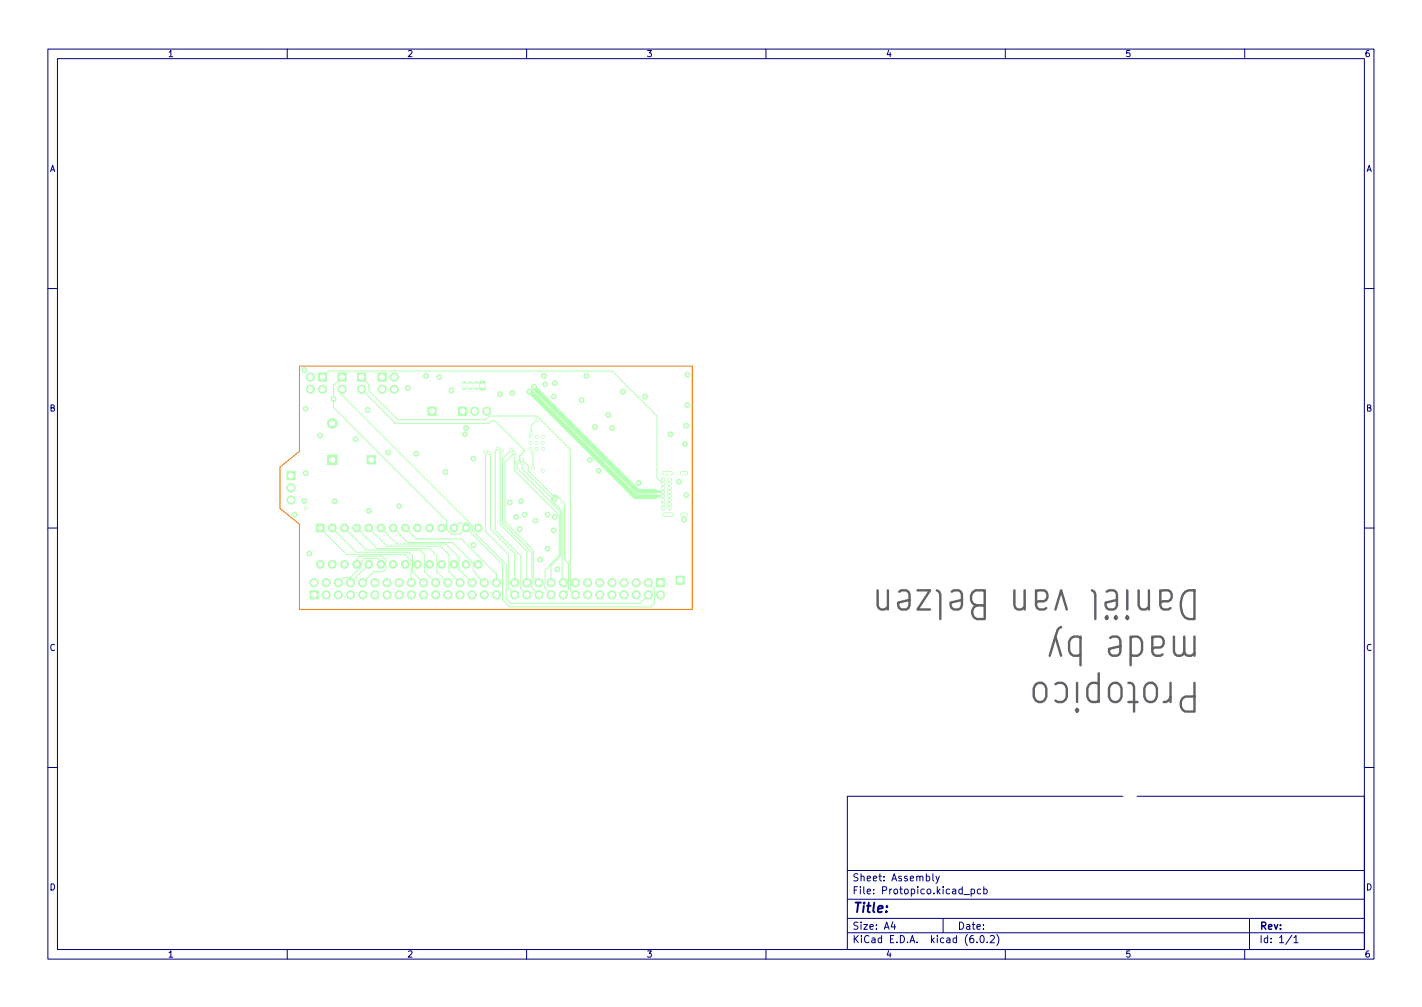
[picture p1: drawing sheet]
<svg xmlns="http://www.w3.org/2000/svg" width="297mm" height="210mm" viewBox="0 0 297 210" stroke-linecap="round" stroke-linejoin="round" font-family="sans-serif">
<defs><g id="words">
<g font-size="8.4" fill="#626262">
<text x="251" y="123" transform="rotate(-180 251 123)">Daniël van Belzen</text>
<text x="251" y="132.6" transform="rotate(-180 251 132.6)">made by</text>
<text x="251" y="142.3" transform="rotate(-180 251 142.3)">Protopico</text>
</g>
<text font-size="2.8" fill="#000080" x="178" y="190.6">Title:</text>
<g font-size="2.1" fill="#000080">
<text x="178" y="184">Sheet: Assembly</text>
<text x="178" y="186.7">File: Protopico.kicad_pcb</text>
<text x="178" y="196.9">KiCad E.D.A. kicad (6.0.2)</text>
<text x="178" y="194.1">Size: A4</text>
<text x="200" y="194.1">Date:</text>
<text x="263" y="194.1">Rev:</text>
<text x="263" y="196.9">Id: 1/1</text>
</g>
<g font-size="1.8" fill="#000080">
<text x="35" y="11.9">1</text>
<text x="85" y="11.9">2</text>
<text x="135" y="11.9">3</text>
<text x="185" y="11.9">4</text>
<text x="235" y="11.9">5</text>
<text x="285" y="11.9">6</text>
<text x="10.3" y="35.9">A</text>
<text x="285.3" y="35.9">A</text>
<text x="10.3" y="85.9">B</text>
<text x="285.3" y="85.9">B</text>
<text x="10.3" y="135.9">C</text>
<text x="285.3" y="135.9">C</text>
<text x="10.3" y="185.9">D</text>
<text x="285.3" y="185.9">D</text>
<text x="35" y="199.9">1</text>
<text x="85" y="199.9">2</text>
<text x="135" y="199.9">3</text>
<text x="185" y="199.9">4</text>
<text x="235" y="199.9">5</text>
<text x="285" y="199.9">6</text>
</g>
</g></defs>
<g fill="none" stroke="#000080" stroke-width=".21">
<path d="M10 10.2h277v190.1h-277zM12 12.2h273v186.1h-273zM60 10.2v2M110 10.2v2M160 10.2v2M210 10.2v2M260 10.2v2M10 60.2h2M285 60.2h2M10 110.2h2M285 110.2h2M10 160.2h2"/>
<path d="M177 166.3h108v32h-108zM285 160.2h2M60 198.3v2M110 198.3v2M160 198.3v2M177 194.8h108M177 191.8h108M177 187.8h108M177 181.8h108M186.5 192.5l-.4 1h1M186.9 193v1M194.9 182.4v1.3l.2 .2"/>
<path d="M195.5 182.9l.4 1M196.2 182.9l-.5 1.4-.2 .1M197 191.8v3M201.4 186.8h1.1M202.9 185.7l.4-.1 .3 .3-.2 .7h-.5M202.9 185.6v1.5M204.1 196.7v.1M204.9 185.7l-.5-.1-.3 .3 .2 .7h.6M204.9 195.4l.2-.1a.8 .8 0 0 1 .5 .8 .8 .8 0 0 1-.5 .7 1 1 0 0 1-.2-1.4zM205.5 185.7l.4-.1 .3 .3-.1 .7h-.6M205.5 185.1v1.5M206.2 196.7v.1"/>
<path d="M206.9 195.5l.5-.2 .3 .5-.9 1h.9M208.2 195.1a1.72 1.72 0 0 1 0 2.3M210 198.3v2M260 198.3v2M261 191.8v6.5M269.9 195.3l-1.3 1.9M270.3 195.8l.4-.5v1.5M270.3 196.8h.8"/>
</g>
<g fill="#b3ffb3" stroke="#b3ffb3" stroke-width=".21">
<path d="M95.8 85h1.7v1.7h-1.7z"/>
<path d="M59.9 98.5h1.7v1.7h-1.7z"/>
<path d="M141.2 120.3h1.7v1.7h-1.7z"/>
<path d="M100.2 79.6h1.1v1.8h-1.1z"/>
<path d="M76.7 95.2h1.7v1.7h-1.7z"/>
<path d="M66.1 109.4h1.6v1.6h-1.6z"/>
<path d="M89.4 85h1.7v1.7h-1.7z"/>
<path d="M70.6 77.9h1.7v1.7h-1.7z"/>
<path d="M66.5 77.9h1.7v1.7h-1.7z"/>
<path d="M74.7 77.9h1.7v1.7h-1.7z"/>
<path d="M137.1 120.8h1.7v1.7h-1.7z"/>
<path d="M68.4 95h2v2h-2z"/>
<path d="M79 77.9h1.7v1.7h-1.7z"/>
<path d="M64.8 123.4h1.7v1.7h-1.7z"/>
<circle cx="112.1" cy="93.7" r=".3"/>
<circle cx="113.4" cy="93.7" r=".3"/>
<circle cx="110.8" cy="91.2" r=".3"/>
<circle cx="110.8" cy="92.5" r=".3"/>
<circle cx="112.1" cy="92.5" r=".3"/>
<circle cx="110.8" cy="93.7" r=".3"/>
<circle cx="113.4" cy="92.5" r=".3"/>
<circle cx="112.1" cy="91.2" r=".3"/>
<circle cx="113.4" cy="91.2" r=".3"/>
<circle cx="101.7" cy="85.8" r=".85"/>
<circle cx="99.2" cy="85.8" r=".85"/>
<circle cx="60.8" cy="101.9" r=".85"/>
<circle cx="60.8" cy="104.4" r=".85"/>
<circle cx="69.4" cy="110.2" r=".8"/>
<circle cx="72" cy="110.2" r=".8"/>
<circle cx="74.5" cy="110.2" r=".8"/>
<circle cx="77" cy="110.2" r=".8"/>
<circle cx="79.6" cy="110.2" r=".8"/>
<circle cx="82.1" cy="110.2" r=".8"/>
<circle cx="84.7" cy="110.2" r=".8"/>
<circle cx="87.2" cy="110.2" r=".8"/>
<circle cx="89.7" cy="110.2" r=".8"/>
<circle cx="92.3" cy="110.2" r=".8"/>
<circle cx="94.8" cy="110.2" r=".8"/>
<circle cx="97.4" cy="110.2" r=".8"/>
<circle cx="99.9" cy="110.2" r=".8"/>
<circle cx="99.9" cy="117.9" r=".8"/>
<circle cx="97.4" cy="117.9" r=".8"/>
<circle cx="94.8" cy="117.9" r=".8"/>
<circle cx="92.3" cy="117.9" r=".8"/>
<circle cx="89.7" cy="117.9" r=".8"/>
<circle cx="87.2" cy="117.9" r=".8"/>
<circle cx="84.7" cy="117.9" r=".8"/>
<circle cx="82.1" cy="117.9" r=".8"/>
<circle cx="79.6" cy="117.9" r=".8"/>
<circle cx="77" cy="117.9" r=".8"/>
<circle cx="74.5" cy="117.9" r=".8"/>
<circle cx="72" cy="117.9" r=".8"/>
<circle cx="69.4" cy="117.9" r=".8"/>
<circle cx="66.9" cy="117.9" r=".8"/>
<circle cx="71.5" cy="81.3" r=".85"/>
<circle cx="64.9" cy="78.7" r=".85"/>
<circle cx="67.4" cy="81.3" r=".85"/>
<circle cx="64.9" cy="81.3" r=".85"/>
<circle cx="75.5" cy="81.3" r=".85"/>
<circle cx="138" cy="124.2" r=".85"/>
<circle cx="135.4" cy="121.7" r=".85"/>
<circle cx="135.4" cy="124.2" r=".85"/>
<circle cx="132.9" cy="121.7" r=".85"/>
<circle cx="132.9" cy="124.2" r=".85"/>
<circle cx="130.4" cy="121.7" r=".85"/>
<circle cx="130.4" cy="124.2" r=".85"/>
<circle cx="127.8" cy="121.7" r=".85"/>
<circle cx="127.8" cy="124.2" r=".85"/>
<circle cx="125.3" cy="121.7" r=".85"/>
<circle cx="125.3" cy="124.2" r=".85"/>
<circle cx="122.7" cy="121.7" r=".85"/>
<circle cx="122.7" cy="124.2" r=".85"/>
<circle cx="120.2" cy="121.7" r=".85"/>
<circle cx="120.2" cy="124.2" r=".85"/>
<circle cx="117.7" cy="121.7" r=".85"/>
<circle cx="117.7" cy="124.2" r=".85"/>
<circle cx="115.1" cy="121.7" r=".85"/>
<circle cx="115.1" cy="124.2" r=".85"/>
<circle cx="112.6" cy="121.7" r=".85"/>
<circle cx="112.6" cy="124.2" r=".85"/>
<circle cx="110" cy="121.7" r=".85"/>
<circle cx="110" cy="124.2" r=".85"/>
<circle cx="107.5" cy="121.7" r=".85"/>
<circle cx="107.5" cy="124.2" r=".85"/>
<circle cx="69.4" cy="88.4" r="1"/>
<circle cx="82.4" cy="78.7" r=".85"/>
<circle cx="79.8" cy="81.3" r=".85"/>
<circle cx="82.4" cy="81.3" r=".85"/>
<circle cx="138.5" cy="100.1" r=".35"/>
<circle cx="138.5" cy="101" r=".35"/>
<circle cx="138.5" cy="101.8" r=".35"/>
<circle cx="138.5" cy="102.7" r=".35"/>
<circle cx="138.5" cy="103.5" r=".35"/>
<circle cx="138.5" cy="104.4" r=".35"/>
<circle cx="138.5" cy="105.2" r=".35"/>
<circle cx="138.5" cy="106.1" r=".35"/>
<circle cx="139.9" cy="106.1" r=".35"/>
<circle cx="139.9" cy="105.2" r=".35"/>
<circle cx="139.9" cy="104.4" r=".35"/>
<circle cx="139.9" cy="103.5" r=".35"/>
<circle cx="139.9" cy="102.7" r=".35"/>
<circle cx="139.9" cy="101.8" r=".35"/>
<circle cx="139.9" cy="101" r=".35"/>
<circle cx="139.9" cy="100.1" r=".35"/>
<circle cx="103.7" cy="121.7" r=".85"/>
<circle cx="103.7" cy="124.2" r=".85"/>
<circle cx="101.2" cy="121.7" r=".85"/>
<circle cx="101.2" cy="124.2" r=".85"/>
<circle cx="98.6" cy="121.7" r=".85"/>
<circle cx="98.6" cy="124.2" r=".85"/>
<circle cx="96.1" cy="121.7" r=".85"/>
<circle cx="96.1" cy="124.2" r=".85"/>
<circle cx="93.5" cy="121.7" r=".85"/>
<circle cx="93.5" cy="124.2" r=".85"/>
<circle cx="91" cy="121.7" r=".85"/>
<circle cx="91" cy="124.2" r=".85"/>
<circle cx="88.5" cy="121.7" r=".85"/>
<circle cx="88.5" cy="124.2" r=".85"/>
<circle cx="85.9" cy="121.7" r=".85"/>
<circle cx="85.9" cy="124.2" r=".85"/>
<circle cx="83.4" cy="121.7" r=".85"/>
<circle cx="83.4" cy="124.2" r=".85"/>
<circle cx="80.8" cy="121.7" r=".85"/>
<circle cx="80.8" cy="124.2" r=".85"/>
<circle cx="78.3" cy="121.7" r=".85"/>
<circle cx="78.3" cy="124.2" r=".85"/>
<circle cx="75.8" cy="121.7" r=".85"/>
<circle cx="75.8" cy="124.2" r=".85"/>
<circle cx="73.2" cy="121.7" r=".85"/>
<circle cx="73.2" cy="124.2" r=".85"/>
<circle cx="70.7" cy="121.7" r=".85"/>
<circle cx="70.7" cy="124.2" r=".85"/>
<circle cx="68.1" cy="121.7" r=".85"/>
<circle cx="68.1" cy="124.2" r=".85"/>
<circle cx="65.6" cy="121.7" r=".85"/>
<circle cx="115.6" cy="82.8" r=".5"/>
<circle cx="133.4" cy="100.8" r=".5"/>
<circle cx="116.4" cy="118.9" r=".5"/>
<circle cx="112.9" cy="116.8" r=".5"/>
<circle cx="114.4" cy="114.5" r=".5"/>
<circle cx="98.9" cy="113.8" r=".5"/>
<circle cx="64.6" cy="115.6" r=".5"/>
<circle cx="63.5" cy="104.6" r=".5"/>
<circle cx="63.8" cy="98.8" r=".5"/>
<circle cx="61.5" cy="107.4" r=".5"/>
<circle cx="77" cy="106.7" r=".5"/>
<circle cx="83.4" cy="105.7" r=".5"/>
<circle cx="93" cy="98.5" r=".5"/>
<circle cx="86.9" cy="94.7" r=".5"/>
<circle cx="81.1" cy="94.5" r=".5"/>
<circle cx="74.2" cy="91.7" r=".5"/>
<circle cx="66.9" cy="90.9" r=".5"/>
<circle cx="63.8" cy="85.3" r=".5"/>
<circle cx="63.6" cy="77.2" r=".5"/>
<circle cx="69.7" cy="83.3" r=".5"/>
<circle cx="76.8" cy="85.6" r=".5"/>
<circle cx="85.2" cy="81" r=".5"/>
<circle cx="89" cy="78.5" r=".5"/>
<circle cx="91.8" cy="78.7" r=".5"/>
<circle cx="113.6" cy="78.5" r=".5"/>
<circle cx="130.1" cy="81.8" r=".5"/>
<circle cx="122.5" cy="78.5" r=".5"/>
<circle cx="143.6" cy="78.2" r=".5"/>
<circle cx="143.6" cy="84.6" r=".5"/>
<circle cx="143.3" cy="103.4" r=".5"/>
<circle cx="141.8" cy="100.6" r=".5"/>
<circle cx="127.8" cy="89.4" r=".5"/>
<circle cx="125" cy="98.3" r=".5"/>
<circle cx="123.2" cy="96" r=".5"/>
<circle cx="124.3" cy="89.1" r=".5"/>
<circle cx="108.5" cy="110.5" r=".5"/>
<circle cx="107.8" cy="107.9" r=".5"/>
<circle cx="115.9" cy="107.9" r=".5"/>
<circle cx="114.4" cy="107.4" r=".5"/>
<circle cx="115.6" cy="110.7" r=".5"/>
<circle cx="109.6" cy="107.4" r=".5"/>
<circle cx="111.8" cy="108.7" r=".5"/>
<circle cx="106.5" cy="104.9" r=".5"/>
<circle cx="108.8" cy="104.6" r=".5"/>
<circle cx="98.9" cy="95.8" r=".5"/>
<circle cx="143.1" cy="92.7" r=".5"/>
<circle cx="143.3" cy="88.9" r=".5"/>
<circle cx="140" cy="90.7" r=".5"/>
<circle cx="134.7" cy="82.8" r=".5"/>
<circle cx="127.1" cy="86.6" r=".5"/>
<circle cx="121.5" cy="83.6" r=".5"/>
<circle cx="115.9" cy="80" r=".5"/>
<circle cx="113.9" cy="80.3" r=".5"/>
<circle cx="107" cy="82" r=".5"/>
<circle cx="104.5" cy="82.3" r=".5"/>
<circle cx="97.1" cy="90.7" r=".5"/>
<circle cx="97.4" cy="89.4" r=".5"/>
<circle cx="94.3" cy="81.5" r=".5"/>
<circle cx="63.8" cy="106.2" r=".3"/>
<circle cx="69.9" cy="104.6" r=".5"/>
<circle cx="101.4" cy="94.2" r=".3"/>
<circle cx="102.1" cy="94.6" r=".3"/>
<circle cx="104" cy="93.7" r=".3"/>
<circle cx="104.8" cy="94.1" r=".3"/>
<circle cx="106.8" cy="94" r=".3"/>
<circle cx="107.5" cy="95.2" r=".3"/>
<circle cx="107.5" cy="94.5" r=".3"/>
<circle cx="108" cy="96.5" r=".3"/>
<circle cx="109" cy="96.7" r=".3"/>
<circle cx="109.1" cy="95.9" r=".3"/>
<circle cx="115.9" cy="104.1" r=".5"/>
<circle cx="113.4" cy="98.3" r=".3"/>
<circle cx="142.9" cy="108.5" r=".5"/>
<circle cx="112.1" cy="87.7" r=".3"/>
<circle cx="111.3" cy="97.8" r=".3"/>
<circle cx="111" cy="90.3" r=".3"/>
<circle cx="111.3" cy="94.6" r=".3"/>
<circle cx="110.6" cy="81.8" r=".5"/>
<circle cx="111.6" cy="80.8" r=".5"/>
</g>
<path d="M97 80.1v.8M98.2 80.1v.8M99.5 80.1v.8" fill="none" stroke="#b3ffb3" stroke-width="1.1"/>
<path d="M138.7 98.8h1.5M142.5 98.8h.8M138.7 107.4h1.5M142.5 107.4h.8" fill="none" stroke="#b3ffb3" stroke-width=".9"/>
<g fill="none" stroke="#b3ffb3" stroke-width=".21">
<path d="M67.4 78.7l1.3-1.2h59.1l9.4 9.4v12.9l1.3 1.2M71.5 78.7l-1.8 1.8v4.6l23.6 23.6v1.8l1 1h1.8l1.3-1.3 7.6 7.7v7.3l1.5 1.5h29.5l.7-.7v-3.1l-1.3-1.2M75.5 78.7l1.5 1.6v1.2l6.1 6.1h18.3l.8-.7h10l6.9 6.9v29.3l1.1 1.1M71.5 81.3v1.2l26.6 26.7M75.5 81.3l6.9 6.8v.3h19.8l.5-.5h.8l6.1 6.1v.2l-1.1 1v1l.5 .5v1.1l6.2 6.1v.5l2.2 2.3v14.7l.3 .3M101.4 94.2v16.8l4.8 4.8v7.1l1.3 1.3M102.1 94.6l.3 .3v15.6l5.1 5v6.2M104 93.7l-.5 .5v16.5l5.3 5.4v6.8l1.2 1.3M104.8 94.1l-.3 .4v15l5.5 5.5v6.7M106.7 94h.1M106.7 94l-1.7 1.8v13.4l6.1 6.2v7.3l1.5 1.5M107.5 94.5l-2 2v12.5l5.9 5.9v5.6l1.2 1.2"/>
<path d="M107.5 95.2v3.1l9.3 9.3v8.4l-2.9 3.1v3.8l1.2 1.3M108 96.5v1.3l9.1 9.1v9.2l-2 2v3.6M109.1 95.9l1.2 1.3v1.1l5.2 5.2 .7-.1 1.7 1.7v11.7l.8 .8v5.5l-1 1.1M111.3 94.6v3.2M112.1 87.7l-1.1 1.2v1.4M66.9 110.2l5.6 5.6h12.2l1.2 1.2v4.7M69.4 110.2l5.1 5.1h10.9l.8 .8v3.3l2.3 2.3M72 110.2l4.6 4.7h11.2l.9 .9v3.6l2.3 2.3M74.5 117.9v-1.2l.6-.6h4.7l.8 .8v2l-.5 .5h-2l-2.3 2.3M74.5 110.2l4.3 4.3h10.9l1.6 1.6v3.3l2.2 2.3M77 117.9l-3.8 3.8M77 110.2l3.8 3.8h11.2l1.8 1.8v3.6l2.3 2.3"/>
<path d="M79.6 117.9v-.6l-.8-.7h-2.5l-.8 .7v1l-2.3 2.3h-1.4l-1.1 1.1M79.6 110.2l3.3 3.4h10.2l2.7 2.7v2.6l2.8 2.8M82.1 110.2l3.1 3.1h9.4l4.3 4.3v1.5l.5 .5v.3l1.8 1.8M84.7 110.2l2.2 2.3h9.4l7.4 7.4v1.8M93.8 118.6h.1M98.1 109.2h-2.3l-1 1M98.1 109.2l.5 .5v1l7.1 7.2v7.1l1.1 1h26.9l1.7-1.8M73.2 121.7h.1"/>
</g>
<path d="M136.9 102.6l.1 .1h1.5M138.5 103.5h-1.4l-.2 .2" fill="none" stroke="#b3ffb3" stroke-width=".5"/>
<path d="M110.6 81.8h.2l21.9 21.9h4.2M111.6 80.8v.2l21.6 21.6h3.7" fill="none" stroke="#b3ffb3" stroke-width="1"/>
<g fill="#fff" stroke="#fff" stroke-width=".21">
<circle cx="115.6" cy="82.8" r=".2"/>
<circle cx="133.4" cy="100.8" r=".2"/>
<circle cx="116.4" cy="118.9" r=".2"/>
<circle cx="112.9" cy="116.8" r=".2"/>
<circle cx="114.4" cy="114.5" r=".2"/>
<circle cx="98.9" cy="113.8" r=".2"/>
<circle cx="64.6" cy="115.6" r=".2"/>
<circle cx="63.5" cy="104.6" r=".2"/>
<circle cx="63.8" cy="98.8" r=".2"/>
<circle cx="61.5" cy="107.4" r=".2"/>
<circle cx="77" cy="106.7" r=".2"/>
<circle cx="83.4" cy="105.7" r=".2"/>
<circle cx="93" cy="98.5" r=".2"/>
<circle cx="86.9" cy="94.7" r=".2"/>
<circle cx="81.1" cy="94.5" r=".2"/>
<circle cx="74.2" cy="91.7" r=".2"/>
<circle cx="66.9" cy="90.9" r=".2"/>
<circle cx="63.8" cy="85.3" r=".2"/>
<circle cx="63.6" cy="77.2" r=".2"/>
<circle cx="69.7" cy="83.3" r=".2"/>
<circle cx="76.8" cy="85.6" r=".2"/>
<circle cx="85.2" cy="81" r=".2"/>
<circle cx="89" cy="78.5" r=".2"/>
<circle cx="91.8" cy="78.7" r=".2"/>
<circle cx="113.6" cy="78.5" r=".2"/>
<circle cx="130.1" cy="81.8" r=".2"/>
<circle cx="122.5" cy="78.5" r=".2"/>
<circle cx="143.6" cy="78.2" r=".2"/>
<circle cx="143.6" cy="84.6" r=".2"/>
<circle cx="143.3" cy="103.4" r=".2"/>
<circle cx="141.8" cy="100.6" r=".2"/>
<circle cx="127.8" cy="89.4" r=".2"/>
<circle cx="125" cy="98.3" r=".2"/>
<circle cx="123.2" cy="96" r=".2"/>
<circle cx="124.3" cy="89.1" r=".2"/>
<circle cx="108.5" cy="110.5" r=".2"/>
<circle cx="107.8" cy="107.9" r=".2"/>
<circle cx="115.9" cy="107.9" r=".2"/>
<circle cx="114.4" cy="107.4" r=".2"/>
<circle cx="115.6" cy="110.7" r=".2"/>
<circle cx="109.6" cy="107.4" r=".2"/>
<circle cx="111.8" cy="108.7" r=".2"/>
<circle cx="106.5" cy="104.9" r=".2"/>
<circle cx="108.8" cy="104.6" r=".2"/>
<circle cx="98.9" cy="95.8" r=".2"/>
<circle cx="143.1" cy="92.7" r=".2"/>
<circle cx="143.3" cy="88.9" r=".2"/>
<circle cx="140" cy="90.7" r=".2"/>
<circle cx="134.7" cy="82.8" r=".2"/>
<circle cx="127.1" cy="86.6" r=".2"/>
<circle cx="121.5" cy="83.6" r=".2"/>
<circle cx="115.9" cy="80" r=".2"/>
<circle cx="113.9" cy="80.3" r=".2"/>
<circle cx="107" cy="82" r=".2"/>
<circle cx="104.5" cy="82.3" r=".2"/>
<circle cx="97.1" cy="90.7" r=".2"/>
<circle cx="97.4" cy="89.4" r=".2"/>
<circle cx="94.3" cy="81.5" r=".2"/>
<circle cx="63.8" cy="106.2" r=".17"/>
<circle cx="69.9" cy="104.6" r=".2"/>
<circle cx="101.4" cy="94.2" r=".17"/>
<circle cx="102.1" cy="94.6" r=".17"/>
<circle cx="104" cy="93.7" r=".17"/>
<circle cx="104.8" cy="94.1" r=".17"/>
<circle cx="106.8" cy="94" r=".17"/>
<circle cx="107.5" cy="95.2" r=".17"/>
<circle cx="107.5" cy="94.5" r=".17"/>
<circle cx="108" cy="96.5" r=".18"/>
<circle cx="109" cy="96.7" r=".17"/>
<circle cx="109.1" cy="95.9" r=".17"/>
<circle cx="115.9" cy="104.1" r=".2"/>
<circle cx="113.4" cy="98.3" r=".17"/>
<circle cx="142.9" cy="108.5" r=".2"/>
<circle cx="112.1" cy="87.7" r=".17"/>
<circle cx="111.3" cy="97.8" r=".17"/>
<circle cx="111" cy="90.3" r=".18"/>
<circle cx="111.3" cy="94.6" r=".17"/>
<circle cx="110.6" cy="81.8" r=".2"/>
<circle cx="111.6" cy="80.8" r=".2"/>
<circle cx="112.1" cy="93.7" r=".17"/>
<circle cx="113.4" cy="93.7" r=".17"/>
<circle cx="110.8" cy="91.2" r=".17"/>
<circle cx="110.8" cy="92.5" r=".17"/>
<circle cx="112.1" cy="92.5" r=".17"/>
<circle cx="110.8" cy="93.7" r=".17"/>
<circle cx="113.4" cy="92.5" r=".17"/>
<circle cx="112.1" cy="91.2" r=".17"/>
<circle cx="113.4" cy="91.2" r=".17"/>
<circle cx="101.7" cy="85.8" r=".5"/>
<circle cx="99.2" cy="85.8" r=".5"/>
<circle cx="96.6" cy="85.8" r=".5"/>
<circle cx="60.8" cy="99.3" r=".5"/>
<circle cx="60.8" cy="101.9" r=".5"/>
<circle cx="60.8" cy="104.4" r=".5"/>
<circle cx="236" cy="165.3" r="1.6"/>
<circle cx="159.8" cy="132.8" r="1.6"/>
<circle cx="237.3" cy="117.1" r="1.6"/>
<circle cx="142.1" cy="121.2" r=".5"/>
<circle cx="100.8" cy="80.5" r=".45"/>
<circle cx="99.5" cy="80.5" r=".45"/>
<circle cx="98.2" cy="80.5" r=".45"/>
<circle cx="97" cy="80.5" r=".45"/>
<circle cx="77.5" cy="96" r=".5"/>
<circle cx="66.9" cy="110.2" r=".4"/>
<circle cx="69.4" cy="110.2" r=".4"/>
<circle cx="72" cy="110.2" r=".4"/>
<circle cx="74.5" cy="110.2" r=".4"/>
<circle cx="77" cy="110.2" r=".4"/>
<circle cx="79.6" cy="110.2" r=".4"/>
<circle cx="82.1" cy="110.2" r=".4"/>
<circle cx="84.7" cy="110.2" r=".4"/>
<circle cx="87.2" cy="110.2" r=".4"/>
<circle cx="89.7" cy="110.2" r=".4"/>
<circle cx="92.3" cy="110.2" r=".4"/>
<circle cx="94.8" cy="110.2" r=".4"/>
<circle cx="97.4" cy="110.2" r=".4"/>
<circle cx="99.9" cy="110.2" r=".4"/>
<circle cx="99.9" cy="117.9" r=".4"/>
<circle cx="97.4" cy="117.9" r=".4"/>
<circle cx="94.8" cy="117.9" r=".4"/>
<circle cx="92.3" cy="117.9" r=".4"/>
<circle cx="89.7" cy="117.9" r=".4"/>
<circle cx="87.2" cy="117.9" r=".4"/>
<circle cx="84.7" cy="117.9" r=".4"/>
<circle cx="82.1" cy="117.9" r=".4"/>
<circle cx="79.6" cy="117.9" r=".4"/>
<circle cx="77" cy="117.9" r=".4"/>
<circle cx="74.5" cy="117.9" r=".4"/>
<circle cx="72" cy="117.9" r=".4"/>
<circle cx="69.4" cy="117.9" r=".4"/>
<circle cx="66.9" cy="117.9" r=".4"/>
<circle cx="90.2" cy="85.8" r=".5"/>
<circle cx="71.5" cy="78.7" r=".5"/>
<circle cx="71.5" cy="81.3" r=".5"/>
<circle cx="67.4" cy="78.7" r=".5"/>
<circle cx="64.9" cy="78.7" r=".5"/>
<circle cx="67.4" cy="81.3" r=".5"/>
<circle cx="64.9" cy="81.3" r=".5"/>
<circle cx="75.5" cy="78.7" r=".5"/>
<circle cx="75.5" cy="81.3" r=".5"/>
<circle cx="142.1" cy="125" r="1.6"/>
<circle cx="138" cy="121.7" r=".5"/>
<circle cx="138" cy="124.2" r=".5"/>
<circle cx="135.4" cy="121.7" r=".5"/>
<circle cx="135.4" cy="124.2" r=".5"/>
<circle cx="132.9" cy="121.7" r=".5"/>
<circle cx="132.9" cy="124.2" r=".5"/>
<circle cx="130.4" cy="121.7" r=".5"/>
<circle cx="130.4" cy="124.2" r=".5"/>
<circle cx="127.8" cy="121.7" r=".5"/>
<circle cx="127.8" cy="124.2" r=".5"/>
<circle cx="125.3" cy="121.7" r=".5"/>
<circle cx="125.3" cy="124.2" r=".5"/>
<circle cx="122.7" cy="121.7" r=".5"/>
<circle cx="122.7" cy="124.2" r=".5"/>
<circle cx="120.2" cy="121.7" r=".5"/>
<circle cx="120.2" cy="124.2" r=".5"/>
<circle cx="117.7" cy="121.7" r=".5"/>
<circle cx="117.7" cy="124.2" r=".5"/>
<circle cx="115.1" cy="121.7" r=".5"/>
<circle cx="115.1" cy="124.2" r=".5"/>
<circle cx="112.6" cy="121.7" r=".5"/>
<circle cx="112.6" cy="124.2" r=".5"/>
<circle cx="110" cy="121.7" r=".5"/>
<circle cx="110" cy="124.2" r=".5"/>
<circle cx="107.5" cy="121.7" r=".5"/>
<circle cx="107.5" cy="124.2" r=".5"/>
<circle cx="69.4" cy="96" r=".5"/>
<circle cx="69.4" cy="88.4" r=".5"/>
<circle cx="79.8" cy="78.7" r=".5"/>
<circle cx="82.4" cy="78.7" r=".5"/>
<circle cx="79.8" cy="81.3" r=".5"/>
<circle cx="82.4" cy="81.3" r=".5"/>
<circle cx="138.5" cy="100.1" r=".2"/>
<circle cx="138.5" cy="101" r=".2"/>
<circle cx="138.5" cy="101.8" r=".2"/>
<circle cx="138.5" cy="102.7" r=".2"/>
<circle cx="138.5" cy="103.5" r=".2"/>
<circle cx="138.5" cy="104.4" r=".2"/>
<circle cx="138.5" cy="105.2" r=".2"/>
<circle cx="138.5" cy="106.1" r=".2"/>
<circle cx="139.9" cy="106.1" r=".2"/>
<circle cx="139.9" cy="105.2" r=".2"/>
<circle cx="139.9" cy="104.4" r=".2"/>
<circle cx="139.9" cy="103.5" r=".2"/>
<circle cx="139.9" cy="102.7" r=".2"/>
<circle cx="139.9" cy="101.8" r=".2"/>
<circle cx="139.9" cy="101" r=".2"/>
<circle cx="139.9" cy="100.1" r=".2"/>
<circle cx="103.7" cy="121.7" r=".5"/>
<circle cx="103.7" cy="124.2" r=".5"/>
<circle cx="101.2" cy="121.7" r=".5"/>
<circle cx="101.2" cy="124.2" r=".5"/>
<circle cx="98.6" cy="121.7" r=".5"/>
<circle cx="98.6" cy="124.2" r=".5"/>
<circle cx="96.1" cy="121.7" r=".5"/>
<circle cx="96.1" cy="124.2" r=".5"/>
<circle cx="93.5" cy="121.7" r=".5"/>
<circle cx="93.5" cy="124.2" r=".5"/>
<circle cx="91" cy="121.7" r=".5"/>
<circle cx="91" cy="124.2" r=".5"/>
<circle cx="88.5" cy="121.7" r=".5"/>
<circle cx="88.5" cy="124.2" r=".5"/>
<circle cx="85.9" cy="121.7" r=".5"/>
<circle cx="85.9" cy="124.2" r=".5"/>
<circle cx="83.4" cy="121.7" r=".5"/>
<circle cx="83.4" cy="124.2" r=".5"/>
<circle cx="80.8" cy="121.7" r=".5"/>
<circle cx="80.8" cy="124.2" r=".5"/>
<circle cx="78.3" cy="121.7" r=".5"/>
<circle cx="78.3" cy="124.2" r=".5"/>
<circle cx="75.8" cy="121.7" r=".5"/>
<circle cx="75.8" cy="124.2" r=".5"/>
<circle cx="73.2" cy="121.7" r=".5"/>
<circle cx="73.2" cy="124.2" r=".5"/>
<circle cx="70.7" cy="121.7" r=".5"/>
<circle cx="70.7" cy="124.2" r=".5"/>
<circle cx="68.1" cy="121.7" r=".5"/>
<circle cx="68.1" cy="124.2" r=".5"/>
<circle cx="65.6" cy="121.7" r=".5"/>
<circle cx="65.6" cy="124.2" r=".5"/>
</g>
<path d="M138.7 98.8h1.5M142.5 98.8h.8M138.7 107.4h1.5M142.5 107.4h.8" fill="none" stroke="#fff" stroke-width=".6"/>
<path d="M183.3 123.3v3.1l.3 .6a1.22 1.22 0 0 0 1.9-.3M185.5 123.3v4M187.8 123.5l.5-.2h1l.5 .2 .2 .6v2.3l-.2 .6-.5 .3h-1l-.5-.3-.2-.6v-.6l2.4-.5M221.7 130.9l-.8 .6-1.6 5.4" fill="none" stroke="#626262" stroke-width=".5"/>
<path d="M62.6 76.4h82v50.8h-82v-17.7l-4.1-3.3v-8.7l4.1-3.3z" fill="none" stroke="#ff8000" stroke-width=".21"/>
<use href="#words"/>
</svg>
